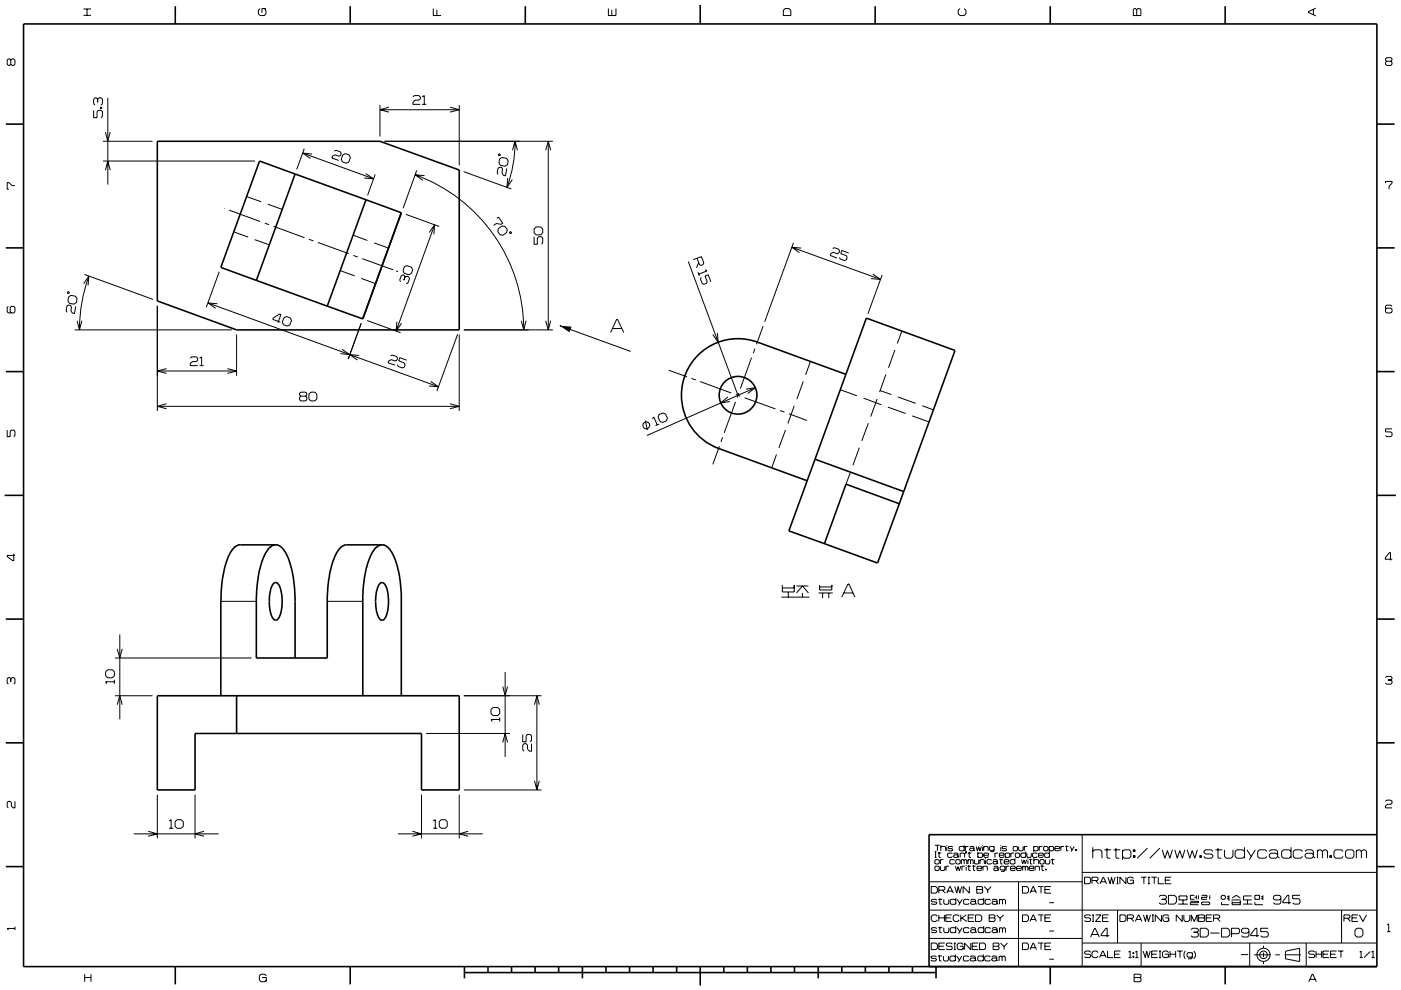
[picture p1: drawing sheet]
<svg xmlns="http://www.w3.org/2000/svg" width="297mm" height="210mm" viewBox="0 0 297 210" stroke-linecap="round" stroke-linejoin="round" font-family="sans-serif">
<g fill="none" stroke="#000" stroke-width=".21">
<path d="M2.3 12.7l-.3-.2h-.2l-.3 .2v.9l.3 .3h.2l.3-.3M2.3 12.7l.2-.2h.4l.3 .2v.9l-.3 .3h-.4l-.2-.3M2.3 12.7v.9M17.7 3.3h1.6M17.7 1.9h1.6M18.5 1.9v1.4M55.2 1.8l-.4 .4v.8l.4 .3h.8l.4-.3v-.8l-.4-.4M56.4 1.8h-.9v.9M91.9 1.8v1.5h1.6M92.6 2.1v1.2M129 1.8v1.5h1.6v-1.5M129.7 2.1v1.2"/>
<path d="M166.5 1.8h.8l.4 .4v1.1h-1.6v-1.1zM203.5 1.8l-.3 .4v.8l.3 .3h.9l.4-.3v-.8l-.4-.4M240.5 1.8h.2l.3 .3 .3-.3h.3l.3 .3v1.2h-1.6v-1.2zM241 2.1v1.2M278.5 2v1.1M279 1.7l-1.6 .8v.1l1.6 .8M294 13l-.2-.3v-.2l.2-.3h.9l.2 .3v.2l-.2 .3M294 13l-.2 .2v.4l.2 .3h.9l.2-.3v-.4l-.2-.2M294 13h.9M3.2 39.4h-.7l-.6-.7h-.4v1.4h.4M19.9 23.4v1.6h.7v-1.3l.3-.3h.5l.3 .3v1l-.3 .3M20.7 21l-.3-.3h-.3l-.2 .3v1l.2 .3"/>
<path d="M20.7 21l.3-.3h.4l.3 .3v1l-.3 .3M20.7 21v.7M21.3 22.7h.3v.3h-.3zM21.3 22.9h.3M21.8 30h10.5M21.8 34.2h32.3M22.3 28l.6 2 .5-2M22.4 36.1l.5-1.9 .5 1.9M22.9 20.7v18.5M64.2 32.5l15 5.4M64.5 31.5l-1.6 4.4M66.2 32.7l-2-.2 1.6 1.1"/>
<path d="M70.9 32l.3-.1 1 .3 .1 .3-.1 .5-.4 .1-.8-.3-.5 .3-.1 .4 1.4 .5M72.7 32.8l.5-.2 .8 .3 .3 .5-.3 1-.6 .2-.8-.3-.3-.5zM77.6 36.8l1.6 1.1-2-.1M79.5 37l-1.6 4.4M80.6 22.3v6.6M80.6 23.3h16.8M81.5 30h35.7M82.5 22.7l-1.9 .6 1.9 .5M87.5 20.6l.3-.3h1l.3 .3v.4l-.3 .2h-.8l-.5 .5v.4h1.6M88.1 37.1a35 35 0 0 1 22.9 32.8M88.3 36.1l-2.8 8.1M89.5 22.1h.9"/>
<path d="M89.5 20.6l.5-.3v1.8M90 37.2l-2-.1 1.7 1.2M95.4 22.7l2 .6-2 .5M97.4 22.3v12.8M98.3 36.4l10.1 3.7M105.7 32.7l.3-.1 .1 .3-.3 .1zM105.9 33.7l.5-.3 1 .2 .3 .5-.1 .8-.5 .4-1-.2-.3-.5zM107.4 35.7l-.2 1.6-.4-.1-.4-.5 .1-.8-.2-.4h-.4l-.3 .2-.2 1 .2 .3M107.7 37.8l-.2 1.9 1.1-1.6M108.7 31.9l.5-1.9 .5 1.9M109.2 30a28.5 28.5 0 0 1-1.7 9.7M115.7 31.9l.5-1.9 .6 1.9"/>
<path d="M116.2 30v40M293.7 38.9v-.4h1.4v.4l-.6 .6v.6M17.9 58.2l14.5 5.3M18.9 58.5a32.6 32.6 0 0 0-2.1 11.4M46.5 57.7l-2.8 7.5M47.6 44.2h.1M48.6 44.6l6.6 2.4M49.6 49.2l3 1.1M52.3 41.7l3.1 1.1M54 50.8l3.1 1.1M56.1 47.3l1 .4M56.8 43.3l3 1.1"/>
<path d="M58 48l6.6 2.4M65.5 50.8l1 .3M67.4 51.4l6.6 2.4M72.1 57.4l3.1 1.1M74.8 49.9l3.1 1.1M74.9 54.2l1 .3M76.6 59l3 1.2M76.8 54.9l6.6 2.3M79.3 51.5l3.1 1.1M84 57.5l.4 .1M85.7 56.6l.6-.3 .9 .4 .3 .5-.3 .8-.5 .3-1-.4-.2-.5zM85.8 58.8l-.1-.4-.3-.1-.3 .2-.4 .9 .2 .4"/>
<path d="M85.8 58.8l-.2 .6M85.8 58.8l.4-.2 .5 .1 .1 .4-.3 .9-.4 .2M86.1 45.5l7 2.5M91 49.3l1.2-1.6-.2 2M92.2 47.7l-8.2 22.5M105.3 46.3l.4-.2 .9 1.3-.3 .2-1.1-.2-.6 .4M105.7 48.5l.8-.6 .6 .1 .5 .7-.2 .6-.8 .6-.6-.1-.5-.7zM108.2 49.1l.3 .2-.2 .3-.3-.2zM113.2 50.2v1.6h.7v-1.3l.3-.3h.6l.3 .3v1l-.3 .3M113.7 48.1h.9l.5 .5v.8l-.5 .4h-.9l-.5-.4v-.8zM145.9 55.5l10.6 28.4M147.8 54.8l.5 1.3 .4 .2 .4-.2 .1-.4-.5-1.3-1.7 .7"/>
<path d="M148 57.7l.3 .8M148.1 55.7l-.4 1.1M148.7 58.8l-.2 .4 .4 .9 .3 .2 .6-.2 .1-.4-.4-1.2 .7-.2 .5 1.5M149.5 57.2l.4 .3-1.8 .7M167.9 52.4l18.8 6.9M168.2 51.5l-6.1 16.7M169.9 52.6l-2-.2 1.6 1.2M176.5 52.7l.4-.2 .9 .4 .2 .3-.1 .4-.4 .2-.8-.3-.6 .3-.1 .4 1.5 .5M180 53.7l-1.5-.6-.2 .7 1.1 .4 .2 .4-.2 .5-.3 .2-1-.4-.1-.3M185 58.1l1.7 1.2-2-.2M187 58.3l-3 8.2M1.8 65l-.3 .2v.9l.3 .3h1.1l.3-.3v-.9l-.3-.2h-.5l-.2 .2v.9l.2 .3"/>
<path d="M14.3 62l.3-.1 .1 .3-.3 .1zM14.5 63l.5-.4 1 .2 .3 .5-.1 .8-.5 .4-1-.2-.3-.5zM15.8 70h33.3M16 65l-.2 1.5-.4-.1-.4-.4 .2-.9-.3-.3-.4-.1-.3 .2-.2 1 .2 .3M16.3 68l.5 2 .6-2M17.7 60.2l1.1-1.7-.1 2M33.4 64.9v22.3M33.4 78.7h16.8M35.3 78.2l-1.9 .5 1.9 .5M40.3 76l.3-.3h1l.3 .3v.4l-.3 .3h-.8l-.5 .4v.5h1.6M42.3 77.6h.9M42.3 76l.4-.3v1.9"/>
<path d="M44.1 64.3l48.9 17.7M46.1 64.4l-2-.1 1.6 1.1M48.2 78.2l2 .5-2 .5M50.2 70.9v8.8M59.4 68.3l-1.6-.6 .1-.2 1.4-.9 .3 .1-.7 1.7M60.2 67.4l.5-.3 .8 .3 .3 .6-.3 .9-.6 .3-.8-.3-.2-.6zM72.5 74.1l1.7 1.1-2-.2M76.2 75.4l-2-.2 1.6 1.2M76.6 68.6l-2.8 7.6M77.8 68l7.1 2.6M82.8 75.5l.4-.2 .9 .3 .2 .4-.1 .4-.4 .2-.8-.3-.6 .2-.1 .5 1.5 .5M84.2 68.2l-.2 2 1.1-1.6"/>
<path d="M86.2 76.4l-1.5-.5-.2 .6 1.2 .5 .2 .3-.2 .6-.4 .2-.9-.4-.2-.4M97 70.9l-4.4 12.1M97.4 70.9v16.3M98.3 70h18.9M110.5 68l.5 2 .5-2M115.7 68l.5 2 .6-2M118.7 69.1h.1M118.7 69.1l15 5.4M129.5 70.5l1.2-2.7h.2l1.3 2.7M129.9 69.7h1.9M141.8 78.5l3.9 1.4M152.1 70.6l.2 2-1.2-1.7"/>
<path d="M159.3 75.9l-2.3 6.5M160.1 74l-.4 .9M161.8 69.2l-1.4 3.8M171.8 76.7l-1 2.8M187.8 79.4l-1.3 3.8M189.7 74.2l-1.3 3.8M191.2 70.2l-1 2.7M295.1 65l-.2-.3h-.9l-.2 .3v1.1l.2 .3h.9l.2-.3v-.5l-.2-.2h-.9l-.2 .2M1.5 91.2v1.4h.7v-1.1l.2-.3h.5l.3 .3v.9l-.3 .2M33.4 86.2h64M35.3 85.6l-1.9 .6 1.9 .5M63.8 84l-.3-.3v-.2l.3-.3h1l.3 .3v.2l-.3 .3"/>
<path d="M63.8 84l-.3 .3v.4l.3 .3h1l.3-.3v-.4l-.3-.3M63.8 84h1M65.9 83.2h.9l.4 .4v1l-.4 .4h-.9l-.4-.4v-1zM91.3 80.9l1.7 1.1-2-.1M95.4 85.6l2 .6-2 .5M136.4 90.5h.1M136.7 89.5h.1M136.7 89.5a.75 .75 0 0 0-.3 1M136.8 89.5a.73 .73 0 0 1 .9 .5 .73 .73 0 0 1-.4 .9 .73 .73 0 0 1-.9-.4M136.8 89.2l.4 2M138.3 88.9l.3-.5 .8 1.7M139.7 90l-.7 .3"/>
<path d="M139.7 87.9l.8-.3 .6 .2 .4 .9-.2 .6-.8 .3-.6-.2-.4-.9zM146.6 80.3l.9 .3M148.5 80.9l6.5 2.5M152.5 94.7l-1.4 3.8M153.2 92.7l-.3 1M154.3 84.2l-1.5 1.3 2-.3M156 85.3l-2.5 6.5M156 83.7l.9 .3M156.6 83.4l-.3 .9M157.9 84.4l6.5 2.3M158.2 82.5l1.9-.2-1.6 1.2M160.1 82.3l-22.9 10.1"/>
<path d="M164.6 96.4l-1 2.8M165.4 87.1l.9 .3M166.5 91.2l-1.4 3.8M167.3 87.7l3.8 1.5M168.4 86.1l-1.4 3.7M170.3 80.9l-1.3 3.8M178.2 82.7l3.5 1.2M182.2 95l-1.4 3.7M183.1 84.4l3.8 1.4M184.1 89.8l-1.4 3.7M186 84.6l-1.4 3.7M186.6 82.8l2.4 .9"/>
<path d="M188.3 86.4l3.7 1.3M190.4 84.2l3.7 1.4M193.4 88.2l3.6 1.3M195.5 86.1l2.4 .8M295.1 91h-1.3v.6h1.1l.2 .3v.5l-.2 .2h-.9l-.2-.2M2.9 117.4v1.5h-.2l-1.2-.8v-.3h1.7M180.3 100.1l-.9 2.6M295.2 118.6h-1.5v-.2l.9-1.2h.2v1.7M24.4 139.6h28.9M24.8 137.6l.6 2 .5-2M25.4 134.6v18M46.8 127.5h7.5"/>
<path d="M69.4 127.5h7.5M165.7 126.7h2.9M165.9 124.1v1.5h2.5v-1.5M165.9 124.7h2.5M167.1 125.6v1.1M168.6 126.7h3M168.9 124.3h2.5M168.9 125.8l1.2-1.5 1.3 1.5M170.1 125.8v.9M173.6 125.8h3M173.8 124.1v1h2.6v-1M173.8 124.5h2.6"/>
<path d="M174.4 125.8v1.1M175.7 125.8v1.1M178.5 126.7l1.3-2.8h.2l1.3 2.8M178.9 125.8h1.9M2.3 144l-.3-.3h-.2l-.3 .3v.9l.3 .2M2.3 144l.2-.3h.4l.3 .3v.9l-.3 .2M2.3 144v.6M22.4 142.5l.4-.4h1l.5 .4v.8l-.5 .5h-1l-.4-.5zM24.3 144.6h-1.9l.2 .4M24.3 144.2v.8M24.4 147.6h7.9M24.8 149.5l.6-1.9 .5 1.9"/>
<path d="M90.3 155.6h17.8M98.3 147.6h16.5M104.1 150.5l.4-.4h1l.5 .4v.8l-.5 .5h-1l-.4-.5zM106 152.6h-1.9l.3 .4M106 152.2v.8M106.6 157.5l.5-1.9 .5 1.9M106.6 145.6l.5 2 .5-2M107.1 142.5v18.1M110.8 155.8v1.5h.7v-1.2l.3-.3h.6l.3 .3v.9l-.3 .3M112.7 157.7v1.6h-.4l-.5-.4v-.9l-.3-.3h-.4l-.3 .3v1l.3 .3M113.3 149.5l.5-1.9 .5 1.9M113.8 147.6v19.9"/>
<path d="M293.7 143.7l.3-.2h.9l.2 .2v.3l-.2 .2M294.3 144.2h.6M294.9 144.2l.2 .3v.4l-.2 .2h-.9l-.3-.2M3.2 170v1.4h-.4l-.4-.4v-.8l-.2-.2h-.4l-.3 .2v.9l.3 .3M28.4 176.9h17.9M31.4 176.3l2 .6-2 .5M33.4 168.6v9.2M35.9 175.7h.8M35.9 174.1l.4-.2v1.8M37.1 174.3l.4-.4h.9l.5 .4v1l-.5 .4h-.9l-.4-.4zM41.4 168.6v9.2M43.3 176.3l-1.9 .6 1.9 .5"/>
<path d="M84.4 176.9h18M87.4 176.3l2 .6-2 .5M89.4 168.6v9.2M91.9 174.1l.4-.2v1.8M91.9 175.7h.8M93.1 174.3l.5-.4h.8l.4 .4v1l-.4 .4h-.8l-.5-.4zM97.4 168.6v9.2M98.3 167.6h16.5M99.3 176.3l-1.9 .6 1.9 .5M113.3 165.6l.5 1.9 .5-1.9M198.2 179.3h1M198.7 179.3v1.2"/>
<path d="M199.5 179.7l.1-.2h.7l.2 .2v.8M199.5 179.3v1.2M200.7 179.3v.1M200.7 179.7v.8M202 179.7l-.2-.2h-.6l-.2 .2 .2 .3h.6l.2 .2-.2 .3h-.6l-.2-.2M204.4 179.7l-.2-.2h-.6l-.2 .2v.6l.2 .2h.6l.2-.2M204.4 179.3v1.2M204.7 179.5v1M205.3 179.5h-.5l-.1 .2M205.6 179.7l.2-.2h.5l.2 .2v.6M207 179.5l.2 1 .3-.9 .3 .9 .3-1M208.3 179.3v.1"/>
<path d="M208.3 179.7v.8M208.6 179.5v1M208.6 179.7l.2-.2h.5l.2 .2v.8M210.8 179.7l-.2-.2h-.6l-.2 .2v.5l.2 .2h.6l.2-.2M210.8 179.5v1l-.2 .1h-.6M212.2 179.3v.2M212.2 179.7v.8M213.4 179.7l-.2-.2h-.6l-.2 .2 .2 .3h.6l.2 .3-.2 .2h-.6l-.2-.2M215 179.5h.5l.2 .2v.6l-.2 .2h-.5l-.2-.2v-.6zM216 179.5v.8l.1 .2h.6l.2-.2v-.8M217.2 179.5v1M217.8 179.5h-.5l-.1 .2"/>
<path d="M219.2 179.7l.2-.2h.5l.2 .2v.6l-.2 .2h-.5l-.2-.2M219.2 179.5v1.1M220.3 179.5v1M221 179.5h-.4l-.3 .2M221.3 179.7l.1-.2h.6l.2 .2v.6l-.2 .2h-.6l-.1-.2zM222.5 179.7l.1-.2h.6l.2 .2v.6l-.2 .2h-.6l-.1-.2M222.5 179.5v1.1M223.6 180h1.1l-.2-.5h-.7l-.2 .2v.6l.2 .2h.7l.2-.2M224.9 179.5v1M225.6 179.5h-.5l-.2 .2M225.8 179.5h.8M226.1 179.4v1l.4 .1"/>
<path d="M226.9 179.5l.4 .8M227.8 179.5l-.7 1.1M229.4 177v28M231.7 179.7v2.3M234.7 179.9v2l.2 .1h.5M236.6 179.9v2l.2 .1h.5M243.3 179.9l-2.2 2.1M245.9 179.9l-2.1 2.1M258.2 179.9v2l.2 .1h.5M263.9 179.7v2.3M273.7 179.7v2.3M293.7 170l.3-.3h.9l.2 .3v.3l-.2 .3h-.8l-.4 .4v.4h1.4"/>
<path d="M3.2 196.6v.7M3.2 196.9h-1.7l.3 .4M197 199h32.4M197 193h94.9M197 187h32.5M197.4 188h1l.3 .4v.7l-.3 .3h-1zM198.2 180.6h.3M198.2 181.9h.3M198.2 182.5l.2-.2h.5l.2 .2v.6l-.2 .2h-.5l-.2-.2zM198.2 183.9l.2-.2h.5l.2 .2v.5l-.2 .3h-.5l-.2-.3zM198.4 180.6v1.3M198.6 191l-.2-.2h-.7l-.3 .2 .3 .3h.7l.2 .2-.2 .3h-.7l-.3-.2"/>
<path d="M198.6 197l-.2-.2h-.7l-.3 .2 .3 .3h.7l.2 .3-.2 .2h-.7l-.3-.2M198.8 194.3l-.4-.2h-.6l-.4 .2v.8l.4 .3h.6l.4-.3M198.8 180.9h.8M198.9 190.8h.9M198.9 196.8h.9M199 188.8h1.1l.2-.2v-.4l-.2-.2h-1.1v1.4M199 194.1v1.3M199 194.7h1.2M199.1 180.8v1l.4 .1M199.3 190.5v1.2l.4 .1M199.3 196.6v1.1l.4 .1M199.4 183.7v.7l.2 .3h.5l.2-.3v-.7"/>
<path d="M199.4 182.3v1M199.8 188.8l.6 .6M200 182.3h-.4l-.2 .2M200.1 190.8v.8l.2 .2h.7l.2-.2v-.8M200.1 196.8v.8l.2 .2h.7l.2-.2v-.8M200.2 194.1v1.3M200.5 194.7h1.1M200.6 183.7v1M200.7 189.4l.7-1.4 .7 1.4M201 189h.9M201.2 183.7h-.5l-.1 .2M201.8 194.1h-1.3v1.3h1.3"/>
<path d="M201.9 181.1l-.1-.2h-.7l-.2 .2v.5l.2 .3h.7l.1-.3M202.2 181.1l.2-.2h.5l.2 .2v.5M202.4 182.5l-.2-.2h-.7l-.1 .2v.6l.1 .2h.7l.2-.2M202.4 188l.5 1.4 .3-1.4 .3 1.4 .4-1.4M202.6 183.7l.3 1 .2-.9 .3 .9 .3-1M202.6 182.5l.3-.2h.5l.2 .2v.6l-.2 .2h-.5l-.3-.2zM202.6 191l-.2-.2h-.7l-.2 .2v.6l.2 .2h.7l.2-.2M202.6 197l-.2-.2h-.7l-.2 .2v.6l.2 .2h.7l.2-.2M202.6 190.5v1.3M202.6 196.4v1.4M202.9 190.8l.6 .8M202.9 196.8l.6 .8"/>
<path d="M203.1 181.5l-.2-.2h-.5l-.2 .2 .2 .4h.5l.2-.3M203.1 181.6l.2 .3M203.4 194.3l-.3-.2h-.7l-.3 .2v.8l.3 .3h.7l.3-.3M203.6 181.1l.1-.2h.6l.2 .2v.8M203.6 180.9v1M203.7 194.1v1.3M203.8 182.5l.2-.2 .4 .2M203.8 182.3v1M203.9 194.7l1.1 .7M204 183.7v1M204 190.8l-.8 1.2M204 196.8l-.8 1.2"/>
<path d="M204.4 182.5v.8M204.4 182.5l.2-.2 .4 .2v.8M204.6 183.7h-.5l-.1 .2M204.8 180.6h.1l-.1 .4zM204.8 194.1l-1.1 .8M204.8 183.4v.2M204.8 183.9v.8M204.8 180.6v.4M205.1 183.7h.8M205.2 180.9h.8M205.2 182.5l.2-.2 .4 .2M205.2 182.3v1"/>
<path d="M205.3 194.7h1M205.4 183.5v1l.4 .2M205.5 191l-.2-.2h-.8l-.2 .2v.6l.2 .2h.8l.2-.2M205.5 197l-.2-.2h-.8l-.2 .2v.6l.2 .2h.8l.2-.2M205.5 180.8v1l.4 .1M205.5 188v1.4l-1.3-1.4v1.4M205.8 182.5v.8M205.8 182.5l.1-.2 .4 .2v.8M205.8 191l.2-.2h.6l.2 .2v.6M205.8 197l.2-.2h.6l.2 .2v.6M206.1 183.7h.7M206.4 183.5v1l.4 .2"/>
<path d="M206.5 180.1l-.2-.2h-.5l-.2 .2 .2 .4h.5l.2-.2M206.5 180.3l.2 .2M206.5 194.1h-1.2v1.3h1.2M206.6 182.3v.8l.2 .2h.5l.2-.2v-.8M206.8 194.1h1l.3 .2v.8l-.3 .3h-1zM206.8 191.4l-.2-.2h-.6l-.2 .2 .2 .4h.6l.2-.2M206.8 197.4l-.2-.2h-.6l-.2 .2 .2 .4h.6l.2-.2M206.8 191.6l.3 .2M206.8 197.6l.3 .2M207.1 188h1l.3 .2-.3 .5 .3 .2v.3l-.3 .2h-1zM207.1 188.7h1M207.1 184.2h1v-.3l-.2-.2h-.6l-.2 .2v.5l.2 .3h.6l.2-.3"/>
<path d="M207.3 181.1l.2-.2h.6l.2 .2v.5l-.2 .3h-.6l-.2-.3M207.3 180.6v1.3M207.8 182.5l.2-.2h.5l.2 .2v.8M207.8 182.3v1M208.4 183.9l.2-.2h.6l.1 .2v.8M208.4 183.7v1M208.6 181.4h1l-.2-.5h-.6l-.2 .2v.5l.2 .3h.6l.2-.3M208.6 191l-.3-.2h-.7l-.2 .2v.6l.2 .2h.7l.3-.2M208.6 197l-.3-.2h-.7l-.2 .2v.6l.2 .2h.7l.3-.2M208.6 190.5v1.3M208.6 196.4v1.4M208.7 188l.7 .8"/>
<path d="M209 182v.2M209 182.5v.8M209.4 188.8v.6M209.7 194h1.1l.2 .3-.2 .4 .2 .2v.3l-.2 .2h-1.1zM209.7 194.7h1.1M210 191l-.2-.2h-.7l-.2 .2v.6l.2 .2h.7l.2-.2M210 197l-.2-.2h-.7l-.2 .2v.6l.2 .2h.7l.2-.2M210.1 188l-.7 .8M210.3 182.5l-.2-.2h-.7l-.1 .2v.6l.1 .2h.7l.2-.2M210.3 191l.3-.2h.6l.2 .2v.6M210.3 197l.3-.2h.6l.2 .2v.6M210.5 182.5l.2-.2h.5l.2 .2v.6"/>
<path d="M210.7 183.9l.2-.2h.5l.2 .2v.5M210.9 180.9v1M211.3 194l.7 .8M211.4 191.4l-.2-.2h-.6l-.3 .2v.2l.3 .2h.6l.2-.2M211.4 197.4l-.2-.2h-.6l-.3 .2v.2l.3 .2h.6l.2-.2M211.4 191.6l.2 .2M211.4 197.6l.2 .2M211.4 182.9l-.2-.2h-.5l-.2 .2 .2 .4h.5l.2-.2M211.4 183.1l.2 .2M211.6 184.3l-.2-.2h-.5l-.2 .2 .2 .4h.5l.2-.3M211.6 184.4l.2 .3M211.6 180.9h-.4l-.3 .2"/>
<path d="M211.9 182.3h.7M211.9 181.4h1l-.2-.5h-.7l-.1 .2v.5l.1 .3h.7l.2-.3M211.9 191l.2-.2 .5 .2M211.9 190.8v1M211.9 196.8v1M211.9 197l.2-.2 .5 .2M212 194.8v.6M212.2 182.2v1l.4 .1M212.6 191l.2-.2 .4 .2v.8M212.6 191v.8M212.6 197v.8M212.6 197l.2-.2 .4 .2v.8"/>
<path d="M212.8 194l-.8 .8M212.9 182.8h1l-.2-.5h-.6l-.2 .2v.6l.2 .2h.6l.2-.2M213.1 183.9l-.2-.2h-.6l-.3 .2v.5l.3 .1h.6l.2-.1M213.1 183.7v1l-.2 .1h-.6M213.1 181.1l.2-.2h.6l.2 .2v.5l-.2 .3h-.6l-.2-.3M213.1 180.9v1.1M213.3 183.7v1M214 183.7h-.5l-.2 .2M214.2 184.2h1.1l-.2-.5h-.7l-.2 .2v.5l.2 .3h.7l.2-.3M214.3 180.9v1M215 180.9h-.5l-.2 .2M215.2 182.5l-.2-.2h-.6l-.2 .2v.6l.2 .2h.6l.2-.2"/>
<path d="M215.2 182v1.3M215.3 181.1l.1-.2h.6l.2 .2v.5l-.2 .3h-.6l-.1-.3zM215.5 184.2h1.1v-.3l-.2-.2h-.7l-.2 .2v.5l.2 .3h.7l.2-.3M215.9 187v18M216.6 182.3l.2 1 .3-.9 .3 .9 .3-1M216.8 188h1l.3 .4v.7l-.3 .3h-1zM216.8 194h1l.3 .3v.8l-.3 .3h-1zM216.8 183.9l.2-.2 .4 .2M216.8 183.7v1M217.4 183.9l.1-.2 .4 .2v.8M217.4 183.9v.8M217.5 181.1l-.2-.2h-.7l-.2 .2v.5l.2 .3h.7l.2-.3"/>
<path d="M217.5 180.6v1.3M217.7 180.9v.7l.2 .3h.6l.1-.3v-.7M217.9 182v.2M217.9 182.5v.8M218.2 184.2h1l-.2-.5h-.6l-.2 .2v.5l.2 .3h.6l.2-.3M218.2 182.3h.7M218.4 195.4l.6-1.4 .7 1.4M218.4 189.4l.6-1.4 .7 1.4M218.5 182.2v1l.3 .1M218.6 195h.9M218.6 189h.9M219.2 182v1.3"/>
<path d="M219.2 182.5l.2-.2h.6l.2 .2v.8M219.5 183.9l.2-.2h.5l.2 .2v.8M219.5 183.7v1M219.9 181.1l-.1-.2h-.7l-.2 .2v.5l.2 .3h.7l.1-.3M220 194h1.2M220 188h1.2M220.2 181.4h1v-.3l-.2-.2h-.6l-.2 .2v.5l.2 .3h.6l.2-.3M220.5 182.5l.1-.2h.6l.2 .2v.6l-.2 .2h-.6l-.1-.2zM220.6 183.7h.8M220.7 188v1.4M220.7 194v1.4M220.9 183.5v1l.4 .2"/>
<path d="M221.5 194.7h1.1M221.5 188.7h1.1M221.7 182.3v.8l.1 .2h.6l.2-.2v-.8M221.7 184.4h.1v.1h-.1zM221.7 184.4v.1M222.5 197.5h1M222.5 191.5h1M222.5 181.1l-.2-.2h-.6l-.2 .2v.5l.2 .3h.6l.2-.3M222.5 180.6v1.3M222.8 188h-1.3v1.4h1.3M222.8 194h-1.3v1.4h1.3M222.8 182.3h.8"/>
<path d="M223.1 182.2v1l.4 .1M228 180.2h.2v.2h-.2zM228.1 180.2v.2M229.4 185h62.5M230 186.1h.9l.3 .2v.8l-.3 .3h-.9zM231.2 198.8l.9-1.9h.1l.9 1.9M231.2 194.3l-.2-.2h-.8l-.2 .2 .2 .4h.8l.2 .2v.3l-.2 .2h-.8l-.2-.2M231.5 194.1h.4M231.5 195.4h.4M231.5 198.2h1.3M231.5 186.8h1.1l.2-.2v-.3l-.2-.2h-1.1v1.3M231.7 180.6l.3-.4h1.3l.3 .4v1.4"/>
<path d="M231.8 194.1v1.3M232.3 186.8l.6 .6M232.3 194.1h1.1l-1.1 1.3h1.1M233.2 187.4l.7-1.3 .7 1.3M233.4 187h1M233.8 194.7h1M234.1 180.2h1.5M234.9 186.1l.5 1.3 .3-1.3 .3 1.3 .4-1.3M235 194h-1.2v1.4h1.2M235.2 198.5h-1.7v-.3l1-1.3h.2v1.9M236.1 180.2h1.4M236.7 186.1h.4"/>
<path d="M236.7 187.4h.4M236.9 186.1v1.3M236.9 193v7M237.4 194h1l.3 .3v.8l-.3 .3h-1zM238 180.6l.4-.4h1l.4 .4v1l-.4 .4h-1l-.4-.4M238 180.2v2.2M238.7 186.1v1.3l-1.3-1.3v1.3M239 194.8h1.1l.2-.2v-.3l-.2-.2h-1.1v1.3M239.6 186.7h.7v.7M239.8 194.8l.6 .6M240.3 180.2h.4v.4h-.4zM240.3 181.5h.4v.4h-.4z"/>
<path d="M240.3 186.3l-.3-.2h-.6l-.4 .2v.8l.4 .3h.6l.3-.3M240.5 180.2v.4M240.5 181.5v.4M240.7 195.4l.7-1.3 .7 1.3M241 195h.9M241.9 186.1h1.2M242.4 194.1l.5 1.3 .3-1.3 .3 1.3 .4-1.3M242.5 186.1v1.3M243.4 186.1h.4M243.4 187.4h.4M243.6 186.1v1.3M244.1 186.1h1.2"/>
<path d="M244.2 194h.4M244.2 195.4h.4M244.4 194v1.4M244.7 186.1v1.3M245.6 186.1v1.3h1.2M245.7 190.2l.3-.3h1l.3 .3v.3l-.3 .2M246.2 194v1.4l-1.3-1.4v1.4M246.3 190.7h.7M246.4 180.2l.6 1.8 .5-1.6 .5 1.6 .6-1.8M247 190.7l.3 .3v.5l-.3 .3h-1l-.3-.3M247.1 194.7h.7v.7M247.1 186.7h1"/>
<path d="M247.7 189.9h1.3l.4 .4v1l-.4 .5h-1.3zM247.8 194.3l-.3-.2h-.7l-.3 .2v.8l.3 .3h.7l.3-.3M248.3 186.1h-1.2v1.3h1.2M249.1 180.2l.5 1.8 .5-1.6 .6 1.6 .5-1.8M249.8 191.8h2M250 190h1.7v.9h-1.7zM250.7 194.1v1.3l-1.3-1.3v1.3M250.8 190.9v.9M251 194.1v1l.3 .3h.6l.4-.3v-1M251.7 180.2l.6 1.8 .5-1.6 .5 1.6 .6-1.8M252.4 191.2h1.7v.3h-1.7v.4h1.7M252.5 197.2l.3-.3h1l.3 .3v.3l-.3 .2"/>
<path d="M252.6 195.4v-1.3l.6 1.3 .6-1.3v1.3M253.1 197.7h.7M253.2 189.9h-.8v.8h.8M253.2 190.3h.5M253.7 189.9v.8M253.8 197.7l.3 .3v.5l-.3 .2h-1l-.3-.2M254.1 189.9v.8M254.1 194.1h1.1l.2 .2-.2 .4 .2 .2v.3l-.2 .2h-1.1zM254.1 194.7h1.1M254.4 181.5h.3v.4h-.3zM254.5 196.9h1.3l.4 .4v1l-.4 .4h-1.3zM254.5 181.5v.4"/>
<path d="M254.8 189.9h1.1v.4h-1.1v.4h1.1M254.8 191.5l.1-.2h1.4l.2 .2v.3l-.2 .1h-1.4l-.1-.1zM255.7 194.7h1.1M256.5 189.9v.8M256.6 197.9h2M257 194h-1.3v1.4h1.3M257.2 180.6l-.4-.4h-1.2l-.4 .4 .4 .5h1.2l.4 .4-.4 .5h-1.2l-.4-.4M257.3 194.8h1.1l.2-.2v-.3l-.2-.3h-1.1v1.4M257.7 180.2h1.4M258.1 194.8l.6 .6M259 196.9h1.3l.4 .4v1l-.4 .4h-1.3zM259 191.3v.6h1.6"/>
<path d="M259.1 189.9h.5l.2 .3v.3l-.2 .3h-.5l-.2-.3zM259.6 180.2v1.4l.4 .4h1l.4-.4v-1.4M260.1 190.2h.5M260.1 190.6h.5M260.6 189.9v1.2M261.1 198h1.4l.3-.3v-.5l-.3-.3h-1.4v1.9M261.1 190.9h2M261.2 191.5h1.8M261.2 191.2v.7h1.8v-.7M261.2 190.5l.9-.6 .9 .6M263.5 191.8h2M263.9 180.6l-.4-.4h-1.2l-.4 .4v1l.4 .4h1.2l.4-.4"/>
<path d="M264.4 180.2l.9 1.4M264.5 190.9v.9M264.8 197.6l-.3 .3h-1l-.3-.3v-.4l.3-.3h1l.3 .3v1.3l-.3 .2h-1l-.3-.2M265.4 190h-1.7v.9h1.7M266.1 189.9h.9v.9h-.9zM266.1 191.3v.6h1.7M266.1 180.2l-1.2 2.2M266.9 198.5h-1.7v-.3l1-1.3h.3v1.8M267.3 190.2h.5M267.3 190.6h.5M267.8 189.9v1M268.6 180.6l-.3-.4h-1.3l-.3 .4v1l.3 .4h1.3l.3-.4"/>
<path d="M268.9 196.9h-1.6v.7h1.3l.3 .3v.6l-.3 .2h-1l-.3-.2M269.1 180.6l.3-.4h1.1l.4 .4v1M270.9 181.3l-.4-.3h-1.1l-.3 .3v.3l.3 .4h1.1l.4-.4M270.9 181.6l.4 .4M271.6 190.6l-.3 .3h-1l-.3-.3v-.4l.3-.3h1l.3 .3v1.3l-.3 .3h-1l-.3-.3M273.7 191.5h-1.7v-.3l1-1.3h.3v1.9M273.7 180.6l-.4-.4h-1.2l-.4 .4v1l.4 .4h1.2l.4-.4M275.6 189.9h-1.5v.7h1.3l.2 .3v.6l-.2 .3h-1l-.3-.3M276.2 180.6l-.4-.4h-1.2l-.4 .4v1l.4 .4h1.2l.4-.4M276.7 180.6l.3-.4h1.1l.4 .4v1M278.5 181.3l-.4-.3h-1.1l-.3 .3v.3l.3 .4h1.1l.4-.4M278.5 181.6l.3 .4"/>
<path d="M279.3 180.6l.4-.4h.3l.4 .4M279.3 180.2v1.8M280.4 180.6l.4-.4h.3l.4 .4v1.4M280.4 180.6v1.4M281.9 181.5h.4v.4h-.4zM282.2 181.5v.4M284.4 193v7M284.8 180.6l-.4-.4h-1.2l-.4 .4v1l.4 .4h1.2l.4-.4M284.9 194.8h1.1l.2-.2v-.3l-.2-.2h-1.1v1.3M285.6 180.2h1.1l.4 .4v1l-.4 .4h-1.1l-.3-.4v-1zM285.7 194.8l.6 .6M286.6 194.7h1.1"/>
<path d="M287.3 197.3l.4-.4h.8l.5 .4v1l-.5 .4h-.8l-.4-.4zM287.6 180.6l.3-.4h.4l.3 .4M287.6 180.2v1.8M287.9 194.1h-1.3v1.3h1.3M288.2 194.1l.8 1.3 .7-1.3M288.6 180.6l.4-.4h.3l.4 .4v1.4M288.6 180.6v1.4M294.1 196.2l.3-.2v1.6M294.1 197.6h.7M17.9 207.3h1.4M17.9 206.6v1.6M19.3 206.6v1.6"/>
<path d="M55.6 207.3h.9v.9M56.5 207l-.4-.4h-.8l-.3 .4v.8l.3 .4h.8l.4-.4M197.4 200h1l.3 .4v.7l-.3 .3h-1zM198.5 203l-.2-.2h-.7l-.2 .2 .2 .3h.7l.2 .2-.2 .3h-.7l-.2-.2M198.8 202.8h.9M199 200.7h1.1M199.2 202.5v1.2l.4 .1M200 202.8v.8l.2 .2h.7l.2-.2v-.8M200.3 200h-1.3v1.4h1.3M201.9 200.3l-.2-.3h-.9l-.2 .3 .2 .4h.9l.2 .5-.2 .2h-.9l-.2-.2M202.2 200h.4M202.2 201.4h.4"/>
<path d="M202.4 200v1.4M202.6 203l-.2-.2h-.8l-.2 .2v.6l.2 .2h.8l.2-.2M202.6 202.4v1.4M202.9 202.8l.5 .8M203.5 200.7h.7v.7M203.9 202.8l-.7 1.2M204.2 200.4l-.3-.4h-.7l-.3 .4v.7l.3 .3h.7l.3-.3M205.4 203l-.2-.2h-.8l-.1 .2v.6l.1 .2h.8l.2-.2M205.7 203l.2-.2h.7l.2 .2v.6M205.8 200v1.4l-1.3-1.4v1.4M206.1 200.7h1.1M206.8 203.4l-.2-.2h-.7l-.2 .2 .2 .4h.7l.2-.2"/>
<path d="M206.8 203.6l.2 .2M207.4 200h-1.3v1.4h1.3M207.7 200h1l.3 .4v.7l-.3 .3h-1zM208.5 203l-.2-.2h-.8l-.2 .2v.6l.2 .2h.8l.2-.2M208.5 202.4v1.4M210 203l-.2-.2h-.8l-.2 .2v.6l.2 .2h.8l.2-.2M210.3 203l.2-.2h.6l.2 .2v.6M210.6 200h1l.2 .3-.2 .4 .2 .2v.3l-.2 .2h-1zM210.6 200.7h1M211.3 203.4l-.2-.2h-.6l-.2 .2 .2 .4h.6l.2-.2M211.3 203.6l.2 .2M211.8 202.8v1"/>
<path d="M211.8 203l.2-.2 .5 .2M212.1 200l.8 .8M212.5 203l.2-.2h.2l.2 .2v.8M212.5 203v.8M212.9 200.8v.6M213.6 200l-.7 .8M216.8 200h1l.3 .4v.7l-.3 .3h-1zM218.4 201.4l.6-1.4 .7 1.4M218.6 201h.9M220 200h1.2M220.7 200v1.4M221.5 200.7h1.1"/>
<path d="M222.5 203.4h1M222.8 200h-1.3v1.4h1.3M229.4 200h62.5M231.2 202l-.2-.3h-.8l-.2 .5 .2 .2h.8l.2 .2v.3l-.2 .2h-.8l-.2-.2M232.8 202l-.3-.3h-.6l-.4 .3v.8l.4 .3h.6l.3-.3M233.1 203.1l.7-1.4h.1l.6 1.4M233.3 202.7h1M234.8 201.7v1.4h1.2M236.3 202.4h1.1M237.6 201.7h-1.3v1.4h1.3M239.3 203.1h.6M239.3 202l.3-.3v1.4"/>
<path d="M240.2 202h.2v.3h-.2zM240.2 202.8h.2v.2h-.2zM240.3 202v.3M240.3 202.8v.2M240.5 206.6h1.2l.2 .2-.2 .5 .2 .3v.4l-.2 .2h-1.2zM240.5 207.3h1.2M240.7 203.1h.7M240.7 202l.3-.3v1.4M241.9 200v5M242.4 201.7l.4 1.4 .3-1.4 .4 1.4 .4-1.4M244.2 202.4h1M245.4 201.7h-1.2v1.4h1.2"/>
<path d="M245.7 201.7h.5M245.7 203.1h.5M246 201.7v1.4M247 202.4h.8v.7M247.8 202l-.4-.3h-.6l-.3 .3v.8l.3 .3h.6l.4-.3M248.1 202.4h1.2M248.1 201.7v1.4M249.3 201.7v1.4M249.5 201.7h1.2M250.2 201.7v1.4M251.3 201.7a1.2 1.2 0 0 0 0 1.7M252.8 202.3l-.2-.2h-.7l-.2 .2v.5l.2 .2h.7l.2-.2"/>
<path d="M252.8 202.1v1l-.2 .3h-.7M253.1 201.7a1.09 1.09 0 0 1 0 1.7M263.1 202.5h1.5M265 200v5M265.9 202.5h3.5M267.9 200.6v.4M267.9 202v1M267.9 204v.5M270.4 202.5h1M272.4 202.5h3.4M272.5 201.8l3-.7v2.9l-3-.6zM276.9 200v5"/>
<path d="M277.5 208.2l.7-1.6h.1l.8 1.6M277.7 207.7h1.1M278.7 202l-.2-.3h-.8l-.2 .5 .2 .2h.8l.2 .2v.3l-.2 .2h-.8l-.2-.2M279 202.4h1.2M279 201.7v1.4M280.2 201.7v1.4M280.5 202.4h1.1M281.8 201.7h-1.3v1.4h1.3M282.1 202.4h1.1M283.4 201.7h-1.3v1.4h1.3M283.7 201.7h1.2M284.3 201.7v1.4"/>
<path d="M288.3 203.1h.6M288.3 202l.3-.3v1.4M290.5 201.8l-1.3 1.3M290.8 203.1h.7M290.8 202l.3-.3v1.4"/>
<circle cx="267.9" cy="202.5" r="1.4"/>
<circle cx="267.9" cy="202.5" r=".81"/>
</g>
<g fill="none" stroke="#000" stroke-width=".34">
<path d="M5 5.1h286.9v199.9h-286.9zM37.2 1.3v3.8M74.3 1.3v3.8M111.4 1.3v3.8M148.5 1.1v4M185.5 1.3v3.8M222.7 1.3v3.8M259.8 1.3v3.8M1.2 26.3h3.8M33.4 30h47.2l16.8 6.1v33.9h-47.2l-16.8-6.2zM62.6 36.9l-8.2 22.6M291.9 26.3h3.8"/>
<path d="M1.2 52.6h3.8M54.4 59.5l15 5.4M77.6 42.4l7.5 2.7-8.2 22.5-7.5-2.7M77.6 42.4l-22.6-8.2-8.2 22.5 7.5 2.8M77.6 42.4l-8.2 22.5M291.9 52.6h3.8M1.2 78.8h3.8M179.4 79.4l-18.8-6.8a12 12 0 0 0-15.4 7.1 12 12 0 0 0 7.2 15.4l18.8 6.9M291.9 78.8h3.8M172.8 97.4l18.8 6.9M1 105.1h4M58.5 115.6a2.87 2.87 0 0 1 2.2 2l.6 1.2 .5 1.9 .7 4.3 .1 14.6"/>
<path d="M58.5 115.6h-8l-.7 .4-.6 .7-1.2 2.4-.9 4-.2 2.8-.1 21.7M58.5 115.6h-.5l-.8 .5-.9 1.3-.9 2.1-.7 2.9-.3 4v13.2h15l.1-14.6 .6-4.1 1-3.1 1-1.5 1.1-.7h7.8M81 115.6l-.6 .1-.5 .3-.9 1.1-1.1 2.6-.7 3.1-.3 3.4v21.4M81 115.6h.1a3.5 3.5 0 0 1 2.5 2.6l.9 3 .6 4.6v21.8M179.4 102.7l11.3 4.1-4.6 12.6-11.3-4.1zM191.6 104.3l-.9 2.5M191.6 104.3l10.9-30-18.8-6.8-16.4 45.1 7.5 2.7M291.9 105.1h4M1.2 131.3h3.8M58 123.7a.77 .77 0 0 1 1.3 .6 8.8 8.8 0 0 1-.3 7 .75 .75 0 0 1-.9 .2 .75 .75 0 0 1-.4-.7 9.3 9.3 0 0 1 .2-6.9zM80.5 123.8a.77 .77 0 0 1 .8-.1 .77 .77 0 0 1 .5 .6 9 9 0 0 1-.2 6.9 .65 .65 0 0 1-.7 .4 .65 .65 0 0 1-.6-.5 8.6 8.6 0 0 1 .2-7.3zM291.9 131.3h3.8"/>
<path d="M1.2 157.6h3.8M33.4 147.6h64v19.9h-8v-11.9h-48v11.9h-8zM50.2 147.6v8M291.9 157.6h3.8M291.9 177h-94.9v28M1.2 183.8h3.8M291.9 183.8h3.8M37.2 205v3.8M74.3 205v3.8M98.5 206.3h100M98.5 205v2.5M103.5 205v1.3"/>
<path d="M108.5 205v1.3M113.5 205v1.3M118.4 205v1.3M123.5 205v2.5M128.5 205v1.3M133.5 205v1.3M138.5 205v1.3M143.5 205v1.3M148.5 205v4M153.5 205v1.3M158.5 205v1.3M163.4 205v1.3"/>
<path d="M168.4 205v1.3M173.5 205v2.5M178.5 205v1.3M183.5 205v1.3M188.5 205v1.3M193.5 205v1.3M198.5 205v2.5M222.7 205v3.8M259.8 205v3.8"/>
<circle cx="156.5" cy="83.8" r="4"/>
</g>
<path d="M118.7 69.1l2.5 .2-.5 1.2z" fill="#000"/>
</svg>
